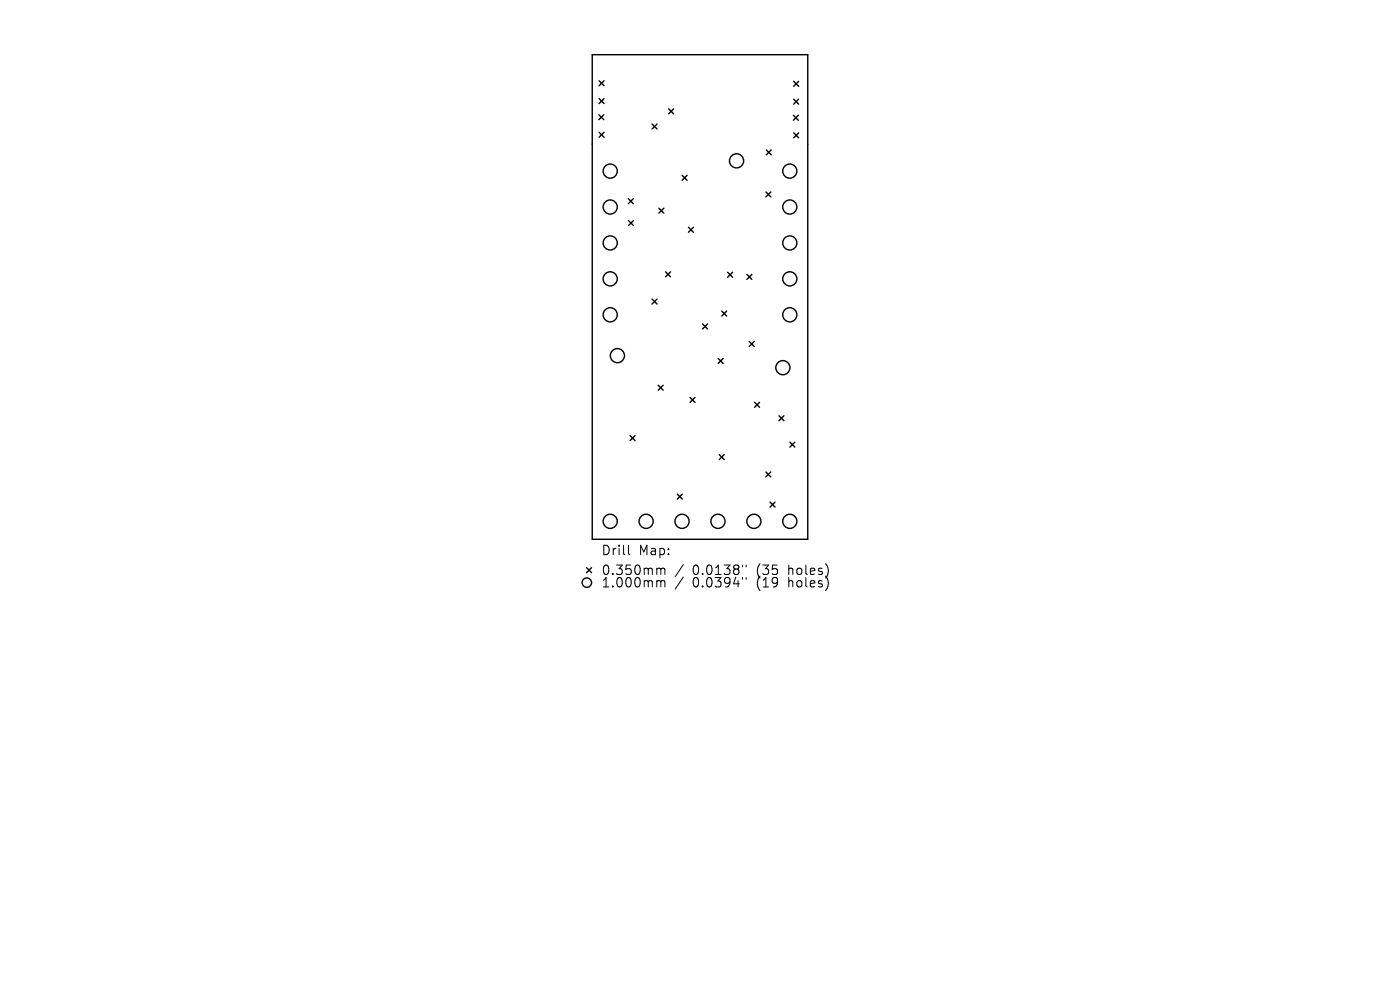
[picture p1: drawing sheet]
<svg xmlns="http://www.w3.org/2000/svg" width="297mm" height="210mm" viewBox="0 0 297 210" stroke-linecap="round" stroke-linejoin="round" font-family="sans-serif">
<defs><g id="words">
<g font-size="2.8">
<text x="127.5" y="118">Drill</text>
<text x="135.5" y="118">Map:</text>
<text x="127.5" y="122.2">0.350mm</text>
<text x="127.5" y="124.9">1.000mm</text>
<text x="146.9" y="122.2">0.0138&quot;</text>
<text x="146.9" y="124.9">0.0394&quot;</text>
<text x="160.7" y="122.2">(35</text>
<text x="160.7" y="124.9">(19</text>
<text x="167.5" y="122.2">holes)</text>
<text x="167.5" y="124.9">holes)</text>
</g>
</g></defs>
<g fill="none" stroke="#000" stroke-width=".3">
<path d="M125.6 11.6h45.8v102.8h-45.8zM127.1 17.1l1 1.1M128.1 17.1l-1 1.1M168.4 17.3l1 1M169.4 17.3l-1 1M127 24.3l1.1 1.1M127.1 20.9l1 1.1M127.1 28.1l1 1M128.1 24.3l-1.1 1.1M128.1 20.9l-1 1.1M128.1 28.1l-1 1M138.3 26.3l1.1 1.1"/>
<path d="M139.4 26.3l-1.1 1.1M141.9 23.1l1 1M142.9 23.1l-1 1M144.7 37.2l1.1 1M145.8 37.2l-1.1 1M162.6 31.8l1 1M163.6 31.8l-1 1M168.3 24.5l1.1 1M168.4 21l1 1.1M168.4 28.2l1 1M169.4 24.5l-1.1 1M169.4 21l-1 1.1"/>
<path d="M169.4 28.2l-1 1M133.3 42.1l1.1 1.1M133.3 46.8l1.1 1M134.4 42.1l-1.1 1.1M134.4 46.8l-1.1 1M139.8 44.2l1 1M140.8 44.2l-1 1M141.2 57.7l1 1M142.2 57.7l-1 1M146.1 48.2l1 1.1M147.1 48.2l-1 1.1M154.4 57.8l1 1"/>
<path d="M155.4 57.8l-1 1M158.4 58.2l1.1 1.1M159.5 58.2l-1.1 1.1M162.5 40.7l1 1.1M163.5 40.7l-1 1.1M138.3 63.4l1.1 1.1M139.4 63.4l-1.1 1.1M149.1 68.7l1 1.1M150.1 68.7l-1 1.1M152.4 76l1 1.1M153.1 66l1.1 1M153.4 76l-1 1.1"/>
<path d="M154.2 66l-1.1 1M159 72.4l1 1.1M160 72.4l-1 1.1M133.7 92.4l1 1.1M134.7 92.4l-1 1.1M139.6 81.7l1.1 1.1M140.7 81.7l-1.1 1.1M146.4 84.3l1 1.1M147.4 84.3l-1 1.1M152.6 96.4l1 1.1M153.6 96.4l-1 1.1M160.1 85.3l1 1.1"/>
<path d="M161.1 85.3l-1 1.1M165.3 88.2l1 1M166.3 88.2l-1 1M167.6 93.8l1 1M168.6 93.8l-1 1M143.7 104.8l1 1.1M144.7 104.8l-1 1.1M162.5 100.1l1 1.1M163.4 106.5l1 1.1M163.5 100.1l-1 1.1M164.4 106.5l-1 1.1M124.4 120.4l1.1 1.1"/>
<path d="M125.5 120.4l-1.1 1.1"/>
<circle cx="129.5" cy="36.3" r="1.5"/>
<circle cx="156.3" cy="34.1" r="1.5"/>
<circle cx="167.6" cy="36.3" r="1.5"/>
<circle cx="129.5" cy="43.9" r="1.5"/>
<circle cx="129.5" cy="51.5" r="1.5"/>
<circle cx="129.5" cy="59.2" r="1.5"/>
<circle cx="167.6" cy="43.9" r="1.5"/>
<circle cx="167.6" cy="51.5" r="1.5"/>
<circle cx="167.6" cy="59.2" r="1.5"/>
<circle cx="129.5" cy="66.8" r="1.5"/>
<circle cx="131" cy="75.4" r="1.5"/>
<circle cx="166.1" cy="78" r="1.5"/>
<circle cx="167.6" cy="66.8" r="1.5"/>
<circle cx="129.5" cy="110.6" r="1.5"/>
<circle cx="137.1" cy="110.6" r="1.5"/>
<circle cx="144.7" cy="110.6" r="1.5"/>
<circle cx="152.3" cy="110.6" r="1.5"/>
<circle cx="159.9" cy="110.6" r="1.5"/>
<circle cx="167.6" cy="110.6" r="1.5"/>
<circle cx="124.5" cy="123.6" r="1"/>
</g>
<g fill="none" stroke="#000" stroke-width=".21">
<path d="M133.3 115.7v1.7l.3 .3M145 119.8l-1.8 2.5M157.5 119.9v.3M158.3 119.9v.3M139.6 120.5h.3l.3 .3M139.6 123.2h.3l.3 .3M140.2 120.8l.3-.3 .5 .1 .1 1.3M140.2 120.8v1.1M140.2 123.5v1M140.2 123.5l.3-.3 .5 .1 .1 1.2M145 122.4l-1.8 2.6M157.5 122.5v.4"/>
<path d="M158.3 122.5v.4"/>
</g>
<use href="#words"/>
</svg>
